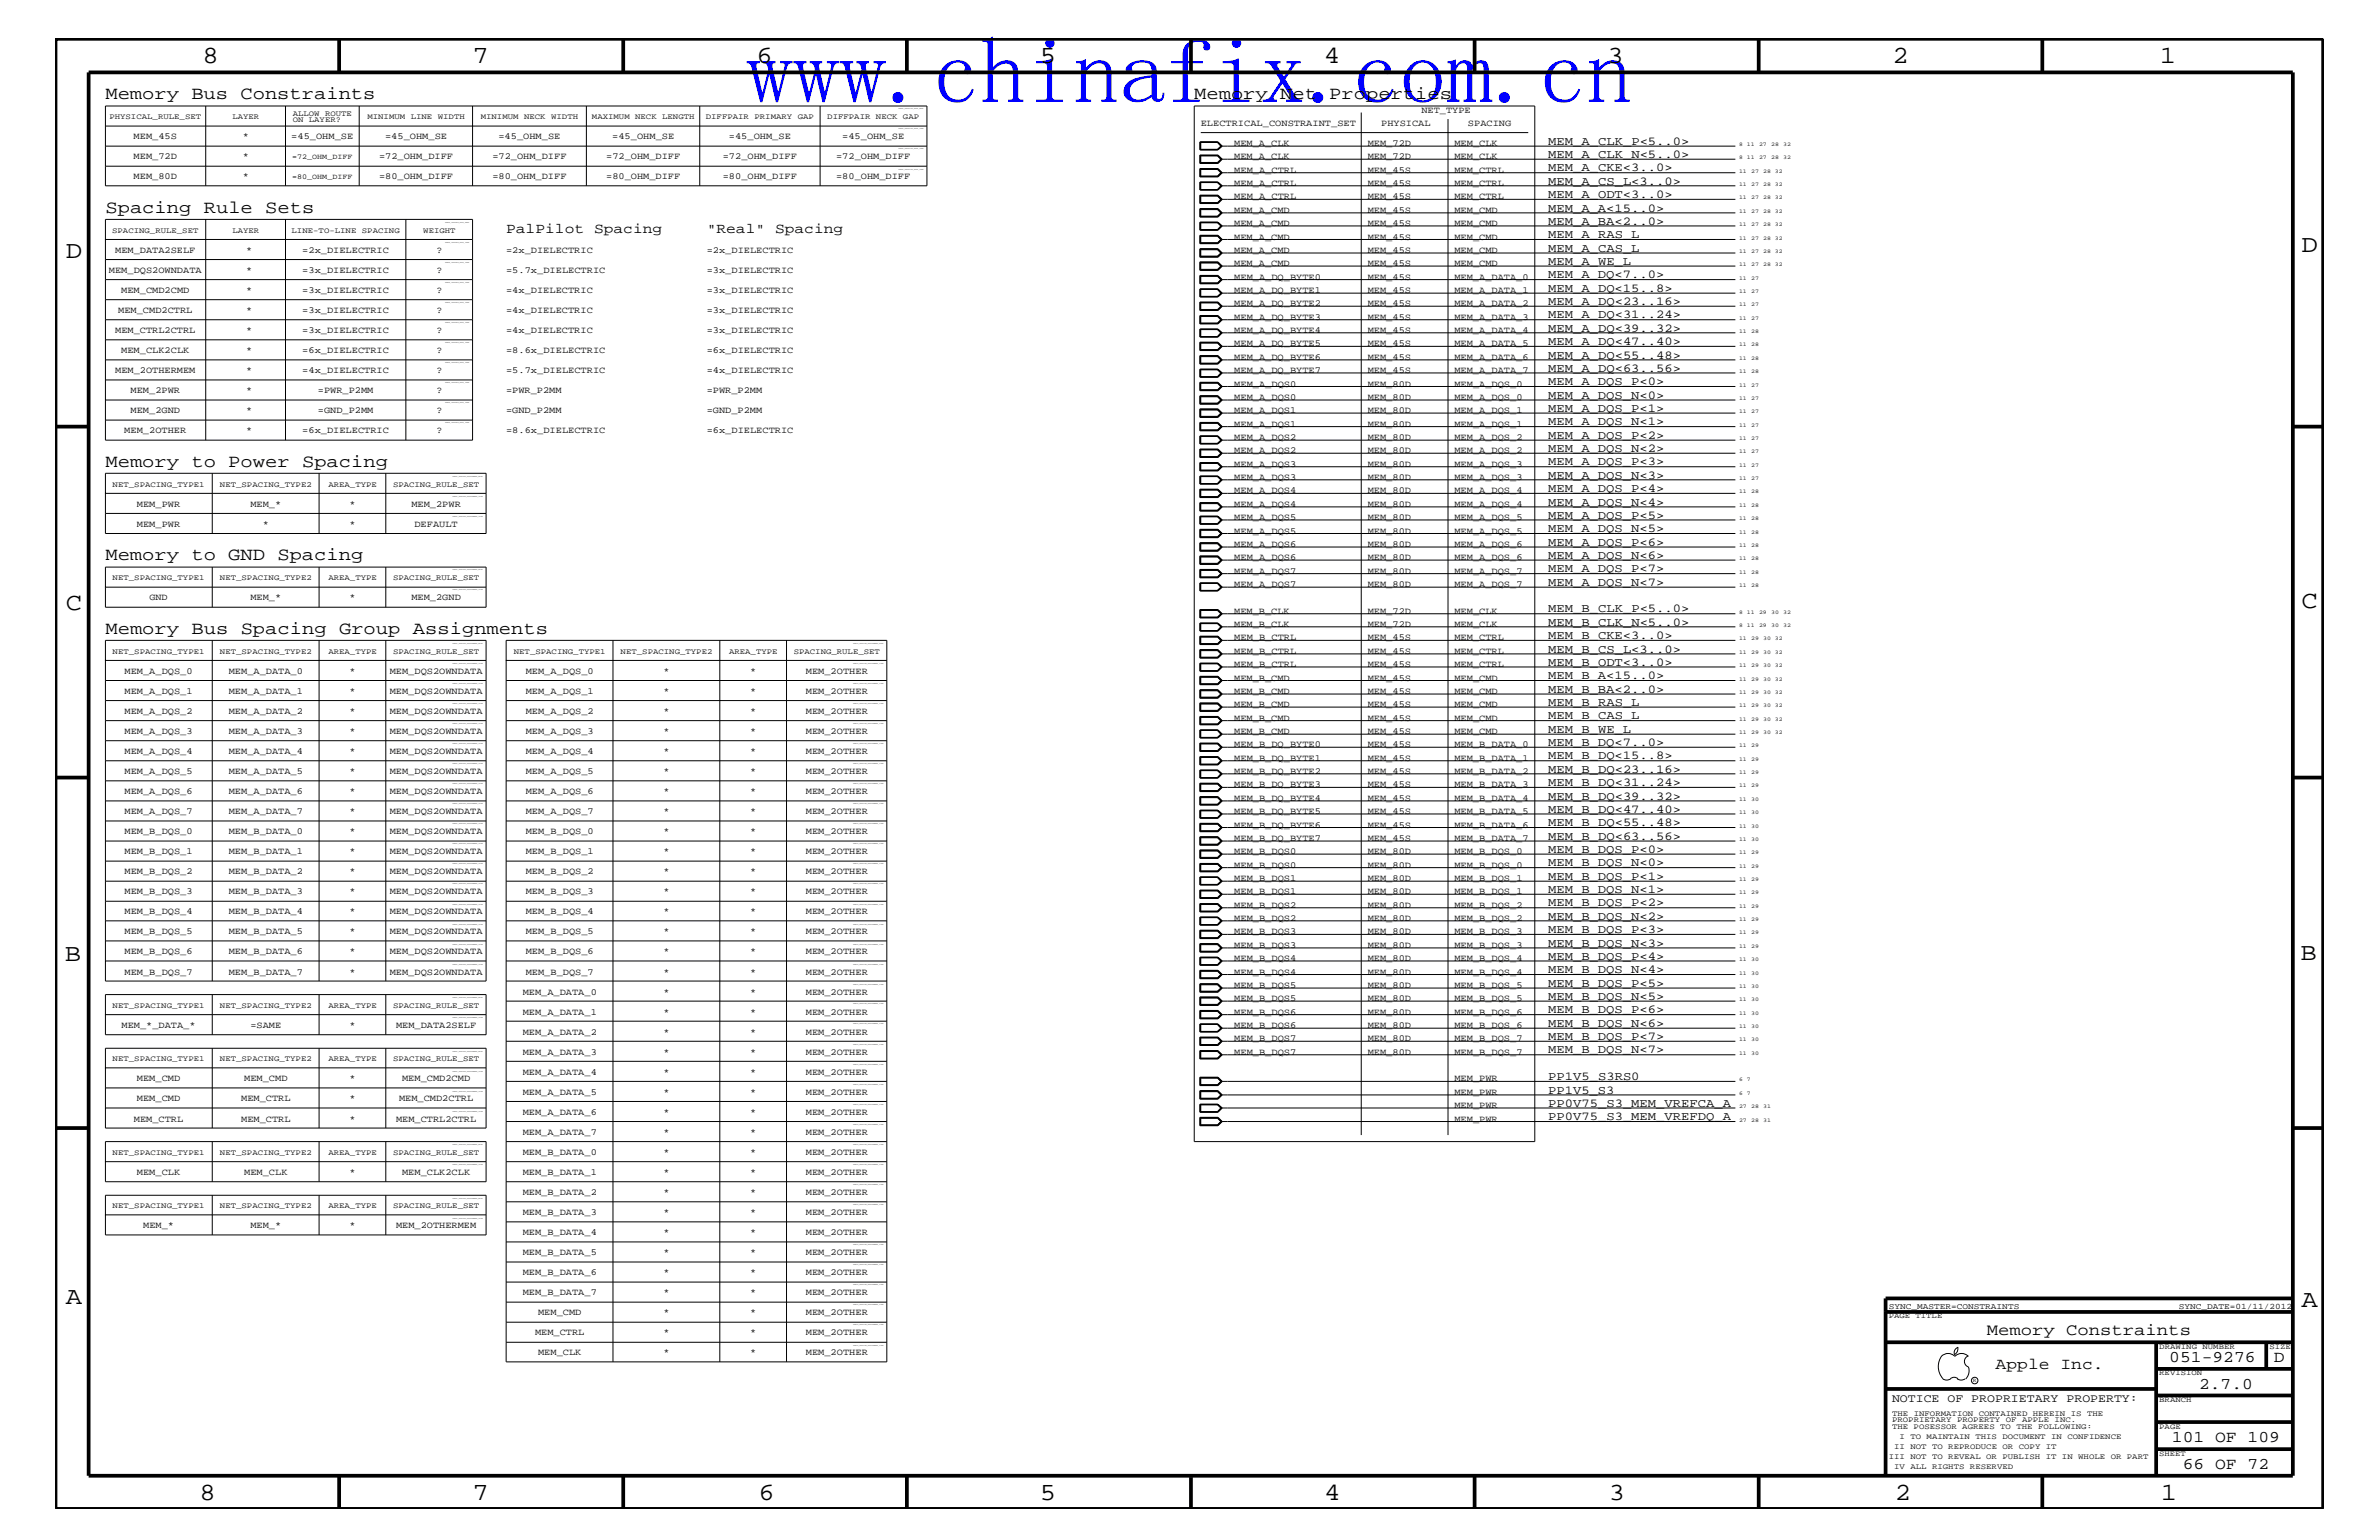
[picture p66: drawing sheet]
<svg xmlns="http://www.w3.org/2000/svg" width="432mm" height="279mm" viewBox="0 0 432 279" stroke-linecap="round" stroke-linejoin="round" font-family="sans-serif">
<defs><g id="words">
<text font-size="16.9" fill="#00f" x="135.5" y="18.7">www.chinafix.com.cn</text>
<g font-size="4.5">
<text x="36.7" y="11.5">8</text>
<text x="85.8" y="11.5">7</text>
<text x="137.3" y="11.5">6</text>
<text x="188.7" y="11.5">5</text>
<text x="240.3" y="11.5">4</text>
<text x="291.8" y="11.5">3</text>
<text x="343.5" y="11.5">2</text>
<text x="392" y="11.5">1</text>
<text x="11.9" y="46.8">D</text>
<text x="417.7" y="45.7">D</text>
<text x="11.9" y="110.6">C</text>
<text x="417.7" y="110.3">C</text>
<text x="11.8" y="174.3">B</text>
<text x="417.6" y="174.2">B</text>
<text x="11.9" y="236.7">A</text>
<text x="417.7" y="237.1">A</text>
<text x="36.2" y="272.1">8</text>
<text x="85.8" y="272.1">7</text>
<text x="137.7" y="272.1">6</text>
<text x="188.7" y="272.1">5</text>
<text x="240.4" y="272.1">4</text>
<text x="292" y="272.1">3</text>
<text x="343.9" y="272.1">2</text>
<text x="392.2" y="272.1">1</text>
</g>
<g font-size="3.3">
<text x="19.1" y="18">Memory Bus Constraints</text>
<text x="216.7" y="18">Memory Net Properties</text>
<text x="19.1" y="38.6">Spacing Rule Sets</text>
<text x="19.1" y="84.7">Memory to Power Spacing</text>
<text x="19.1" y="101.6">Memory to GND Spacing</text>
<text x="19.1" y="115">Memory Bus Spacing Group Assignments</text>
</g>
<g font-size="3">
<text x="360.6" y="242.3">Memory Constraints</text>
<text x="362.2" y="248.4">Apple Inc.</text>
<text x="393.7" y="247.1">051-9276</text>
<text x="399.2" y="252">2.7.0</text>
<text x="412.7" y="247.1">D</text>
<text x="394.2" y="261.6">101 OF 109</text>
<text x="396.2" y="266.6">66 OF 72</text>
</g>
<g font-size="2.6">
<text x="91.9" y="42.3">PalPilot Spacing</text>
<text x="128.3" y="42.3">&quot;Real&quot; Spacing</text>
</g>
<g font-size="2.2">
<text x="281" y="28.6">MEM_A_CLK_N&lt;5..0&gt;</text>
<text x="281" y="26.3">MEM_A_CLK_P&lt;5..0&gt;</text>
<text x="281" y="33.6">MEM_A_CS_L&lt;3..0&gt;</text>
<text x="281" y="35.9">MEM_A_ODT&lt;3..0&gt;</text>
<text x="281" y="31.1">MEM_A_CKE&lt;3..0&gt;</text>
<text x="281" y="40.8">MEM_A_BA&lt;2..0&gt;</text>
<text x="281" y="38.4">MEM_A_A&lt;15..0&gt;</text>
<text x="281" y="45.7">MEM_A_CAS_L</text>
<text x="281" y="43.2">MEM_A_RAS_L</text>
<text x="281" y="48">MEM_A_WE_L</text>
<text x="281" y="50.5">MEM_A_DQ&lt;7..0&gt;</text>
<text x="281" y="52.9">MEM_A_DQ&lt;15..8&gt;</text>
<text x="281" y="57.8">MEM_A_DQ&lt;31..24&gt;</text>
<text x="281" y="55.3">MEM_A_DQ&lt;23..16&gt;</text>
<text x="281" y="65.1">MEM_A_DQ&lt;55..48&gt;</text>
<text x="281" y="62.6">MEM_A_DQ&lt;47..40&gt;</text>
<text x="281" y="60.2">MEM_A_DQ&lt;39..32&gt;</text>
<text x="281" y="67.5">MEM_A_DQ&lt;63..56&gt;</text>
<text x="281" y="69.9">MEM_A_DQS_P&lt;0&gt;</text>
<text x="281" y="72.3">MEM_A_DQS_N&lt;0&gt;</text>
<text x="281" y="77.2">MEM_A_DQS_N&lt;1&gt;</text>
<text x="281" y="74.7">MEM_A_DQS_P&lt;1&gt;</text>
<text x="281" y="79.6">MEM_A_DQS_P&lt;2&gt;</text>
<text x="281" y="82">MEM_A_DQS_N&lt;2&gt;</text>
<text x="281" y="89.3">MEM_A_DQS_P&lt;4&gt;</text>
<text x="281" y="86.9">MEM_A_DQS_N&lt;3&gt;</text>
<text x="281" y="84.4">MEM_A_DQS_P&lt;3&gt;</text>
<text x="281" y="94.2">MEM_A_DQS_P&lt;5&gt;</text>
<text x="281" y="91.7">MEM_A_DQS_N&lt;4&gt;</text>
<text x="281" y="99">MEM_A_DQS_P&lt;6&gt;</text>
<text x="281" y="96.5">MEM_A_DQS_N&lt;5&gt;</text>
<text x="281" y="101.4">MEM_A_DQS_N&lt;6&gt;</text>
<text x="281" y="103.8">MEM_A_DQS_P&lt;7&gt;</text>
<text x="281" y="106.3">MEM_A_DQS_N&lt;7&gt;</text>
<text x="281" y="111.1">MEM_B_CLK_P&lt;5..0&gt;</text>
<text x="281" y="113.6">MEM_B_CLK_N&lt;5..0&gt;</text>
<text x="281" y="118.4">MEM_B_CS_L&lt;3..0&gt;</text>
<text x="281" y="115.9">MEM_B_CKE&lt;3..0&gt;</text>
<text x="281" y="120.8">MEM_B_ODT&lt;3..0&gt;</text>
<text x="281" y="123.2">MEM_B_A&lt;15..0&gt;</text>
<text x="281" y="125.7">MEM_B_BA&lt;2..0&gt;</text>
<text x="281" y="128">MEM_B_RAS_L</text>
<text x="281" y="130.5">MEM_B_CAS_L</text>
<text x="281" y="133">MEM_B_WE_L</text>
<text x="281" y="137.8">MEM_B_DQ&lt;15..8&gt;</text>
<text x="281" y="135.3">MEM_B_DQ&lt;7..0&gt;</text>
<text x="281" y="142.6">MEM_B_DQ&lt;31..24&gt;</text>
<text x="281" y="140.2">MEM_B_DQ&lt;23..16&gt;</text>
<text x="281" y="149.9">MEM_B_DQ&lt;55..48&gt;</text>
<text x="281" y="145.1">MEM_B_DQ&lt;39..32&gt;</text>
<text x="281" y="147.5">MEM_B_DQ&lt;47..40&gt;</text>
<text x="281" y="154.7">MEM_B_DQS_P&lt;0&gt;</text>
<text x="281" y="152.3">MEM_B_DQ&lt;63..56&gt;</text>
<text x="281" y="157.2">MEM_B_DQS_N&lt;0&gt;</text>
<text x="281" y="159.6">MEM_B_DQS_P&lt;1&gt;</text>
<text x="281" y="162">MEM_B_DQS_N&lt;1&gt;</text>
<text x="281" y="164.5">MEM_B_DQS_P&lt;2&gt;</text>
<text x="281" y="166.9">MEM_B_DQS_N&lt;2&gt;</text>
<text x="281" y="171.7">MEM_B_DQS_N&lt;3&gt;</text>
<text x="281" y="169.3">MEM_B_DQS_P&lt;3&gt;</text>
<text x="281" y="176.6">MEM_B_DQS_N&lt;4&gt;</text>
<text x="281" y="179">MEM_B_DQS_P&lt;5&gt;</text>
<text x="281" y="174.2">MEM_B_DQS_P&lt;4&gt;</text>
<text x="281" y="183.8">MEM_B_DQS_P&lt;6&gt;</text>
<text x="281" y="181.4">MEM_B_DQS_N&lt;5&gt;</text>
<text x="281" y="191.1">MEM_B_DQS_N&lt;7&gt;</text>
<text x="281" y="188.7">MEM_B_DQS_P&lt;7&gt;</text>
<text x="281" y="186.3">MEM_B_DQS_N&lt;6&gt;</text>
<text x="281" y="195.9">PP1V5_S3RS0</text>
<text x="281" y="198.4">PP1V5_S3</text>
<text x="281" y="203.2">PP0V75_S3_MEM_VREFDQ_A</text>
<text x="281" y="200.9">PP0V75_S3_MEM_VREFCA_A</text>
</g>
<text font-size="2.1" x="343.4" y="254.4">NOTICE OF PROPRIETARY PROPERTY:</text>
<g font-size="1.7">
<text x="217.9" y="22.9">ELECTRICAL_CONSTRAINT_SET</text>
<text x="250.7" y="22.9">PHYSICAL</text>
<text x="258" y="20.4">NET_TYPE</text>
<text x="266.4" y="22.9">SPACING</text>
<text x="24.3" y="28.9">MEM_72D</text>
<text x="24.3" y="25.3">MEM_45S</text>
<text x="44.1" y="28.9">*</text>
<text x="44.1" y="25.3">*</text>
<text x="52.9" y="25.3">=45_OHM_SE</text>
<text x="68.8" y="28.9">=72_OHM_DIFF</text>
<text x="69.9" y="25.3">=45_OHM_SE</text>
<text x="89.4" y="28.9">=72_OHM_DIFF</text>
<text x="90.5" y="25.3">=45_OHM_SE</text>
<text x="110" y="28.9">=72_OHM_DIFF</text>
<text x="111.1" y="25.3">=45_OHM_SE</text>
<text x="131.2" y="28.9">=72_OHM_DIFF</text>
<text x="132.3" y="25.3">=45_OHM_SE</text>
<text x="151.8" y="28.9">=72_OHM_DIFF</text>
<text x="152.9" y="25.3">=45_OHM_SE</text>
<text x="224" y="28.9">MEM_A_CLK</text>
<text x="224" y="26.5">MEM_A_CLK</text>
<text x="248.2" y="28.9">MEM_72D</text>
<text x="248.2" y="26.5">MEM_72D</text>
<text x="264" y="28.9">MEM_CLK</text>
<text x="264" y="26.5">MEM_CLK</text>
<text x="24.3" y="32.5">MEM_80D</text>
<text x="44.1" y="32.5">*</text>
<text x="68.8" y="32.5">=80_OHM_DIFF</text>
<text x="89.4" y="32.5">=80_OHM_DIFF</text>
<text x="110" y="32.5">=80_OHM_DIFF</text>
<text x="131.2" y="32.5">=80_OHM_DIFF</text>
<text x="151.8" y="32.5">=80_OHM_DIFF</text>
<text x="224" y="33.7">MEM_A_CTRL</text>
<text x="224" y="31.4">MEM_A_CTRL</text>
<text x="248.2" y="33.7">MEM_45S</text>
<text x="248.2" y="31.4">MEM_45S</text>
<text x="264" y="33.7">MEM_CTRL</text>
<text x="264" y="31.4">MEM_CTRL</text>
<text x="224" y="41">MEM_A_CMD</text>
<text x="224" y="36.2">MEM_A_CTRL</text>
<text x="224" y="38.6">MEM_A_CMD</text>
<text x="248.2" y="41">MEM_45S</text>
<text x="248.2" y="38.6">MEM_45S</text>
<text x="248.2" y="36.2">MEM_45S</text>
<text x="264" y="41">MEM_CMD</text>
<text x="264" y="36.2">MEM_CTRL</text>
<text x="264" y="38.6">MEM_CMD</text>
<text x="20.9" y="45.9">MEM_DATA2SELF</text>
<text x="44.7" y="45.9">*</text>
<text x="54.9" y="45.9">=2x_DIELECTRIC</text>
<text x="79.2" y="45.9">?</text>
<text x="91.9" y="45.9">=2x_DIELECTRIC</text>
<text x="128.3" y="45.9">=2x_DIELECTRIC</text>
<text x="224" y="45.9">MEM_A_CMD</text>
<text x="224" y="43.5">MEM_A_CMD</text>
<text x="248.2" y="45.9">MEM_45S</text>
<text x="248.2" y="43.5">MEM_45S</text>
<text x="264" y="45.9">MEM_CMD</text>
<text x="264" y="43.5">MEM_CMD</text>
<text x="19.8" y="49.6">MEM_DQS2OWNDATA</text>
<text x="22" y="53.2">MEM_CMD2CMD</text>
<text x="44.7" y="53.2">*</text>
<text x="44.7" y="49.6">*</text>
<text x="54.9" y="53.2">=3x_DIELECTRIC</text>
<text x="54.9" y="49.6">=3x_DIELECTRIC</text>
<text x="79.2" y="53.2">?</text>
<text x="79.2" y="49.6">?</text>
<text x="91.9" y="53.2">=4x_DIELECTRIC</text>
<text x="91.9" y="49.6">=5.7x_DIELECTRIC</text>
<text x="128.3" y="49.6">=3x_DIELECTRIC</text>
<text x="128.3" y="53.2">=3x_DIELECTRIC</text>
<text x="224" y="48.3">MEM_A_CMD</text>
<text x="224" y="50.7">MEM_A_DQ_BYTE0</text>
<text x="224" y="53.2">MEM_A_DQ_BYTE1</text>
<text x="248.2" y="48.3">MEM_45S</text>
<text x="248.2" y="50.7">MEM_45S</text>
<text x="248.2" y="53.2">MEM_45S</text>
<text x="264" y="50.7">MEM_A_DATA_0</text>
<text x="264" y="53.2">MEM_A_DATA_1</text>
<text x="264" y="48.3">MEM_CMD</text>
<text x="21.5" y="56.8">MEM_CMD2CTRL</text>
<text x="44.7" y="56.8">*</text>
<text x="54.9" y="56.8">=3x_DIELECTRIC</text>
<text x="79.2" y="56.8">?</text>
<text x="91.9" y="56.8">=4x_DIELECTRIC</text>
<text x="128.3" y="56.8">=3x_DIELECTRIC</text>
<text x="224" y="58">MEM_A_DQ_BYTE3</text>
<text x="224" y="55.6">MEM_A_DQ_BYTE2</text>
<text x="248.2" y="58">MEM_45S</text>
<text x="248.2" y="55.6">MEM_45S</text>
<text x="264" y="58">MEM_A_DATA_3</text>
<text x="264" y="55.6">MEM_A_DATA_2</text>
<text x="20.9" y="60.4">MEM_CTRL2CTRL</text>
<text x="22" y="64">MEM_CLK2CLK</text>
<text x="44.7" y="60.4">*</text>
<text x="44.7" y="64">*</text>
<text x="54.9" y="60.4">=3x_DIELECTRIC</text>
<text x="54.9" y="64">=6x_DIELECTRIC</text>
<text x="79.2" y="60.4">?</text>
<text x="79.2" y="64">?</text>
<text x="91.9" y="64">=8.6x_DIELECTRIC</text>
<text x="91.9" y="60.4">=4x_DIELECTRIC</text>
<text x="128.3" y="64">=6x_DIELECTRIC</text>
<text x="128.3" y="60.4">=3x_DIELECTRIC</text>
<text x="224" y="65.3">MEM_A_DQ_BYTE6</text>
<text x="224" y="62.9">MEM_A_DQ_BYTE5</text>
<text x="224" y="60.4">MEM_A_DQ_BYTE4</text>
<text x="248.2" y="65.3">MEM_45S</text>
<text x="248.2" y="62.9">MEM_45S</text>
<text x="248.2" y="60.4">MEM_45S</text>
<text x="264" y="65.3">MEM_A_DATA_6</text>
<text x="264" y="62.9">MEM_A_DATA_5</text>
<text x="264" y="60.4">MEM_A_DATA_4</text>
<text x="20.9" y="67.7">MEM_2OTHERMEM</text>
<text x="23.7" y="71.3">MEM_2PWR</text>
<text x="44.7" y="67.7">*</text>
<text x="44.7" y="71.3">*</text>
<text x="54.9" y="67.7">=4x_DIELECTRIC</text>
<text x="57.7" y="71.3">=PWR_P2MM</text>
<text x="79.2" y="67.7">?</text>
<text x="79.2" y="71.3">?</text>
<text x="91.9" y="67.7">=5.7x_DIELECTRIC</text>
<text x="91.9" y="71.3">=PWR_P2MM</text>
<text x="128.3" y="71.3">=PWR_P2MM</text>
<text x="128.3" y="67.7">=4x_DIELECTRIC</text>
<text x="224" y="67.7">MEM_A_DQ_BYTE7</text>
<text x="224" y="70.1">MEM_A_DQS0</text>
<text x="248.2" y="70.1">MEM_80D</text>
<text x="248.2" y="67.7">MEM_45S</text>
<text x="264" y="67.7">MEM_A_DATA_7</text>
<text x="264" y="70.1">MEM_A_DQS_0</text>
<text x="23.7" y="75">MEM_2GND</text>
<text x="44.7" y="75">*</text>
<text x="57.7" y="75">=GND_P2MM</text>
<text x="79.2" y="75">?</text>
<text x="91.9" y="75">=GND_P2MM</text>
<text x="128.3" y="75">=GND_P2MM</text>
<text x="224" y="72.6">MEM_A_DQS0</text>
<text x="224" y="77.4">MEM_A_DQS1</text>
<text x="224" y="75">MEM_A_DQS1</text>
<text x="248.2" y="72.6">MEM_80D</text>
<text x="248.2" y="77.4">MEM_80D</text>
<text x="248.2" y="75">MEM_80D</text>
<text x="264" y="72.6">MEM_A_DQS_0</text>
<text x="264" y="77.4">MEM_A_DQS_1</text>
<text x="264" y="75">MEM_A_DQS_1</text>
<text x="22.6" y="78.6">MEM_2OTHER</text>
<text x="44.7" y="78.6">*</text>
<text x="54.9" y="78.6">=6x_DIELECTRIC</text>
<text x="79.2" y="78.6">?</text>
<text x="91.9" y="78.6">=8.6x_DIELECTRIC</text>
<text x="128.3" y="78.6">=6x_DIELECTRIC</text>
<text x="224" y="79.9">MEM_A_DQS2</text>
<text x="224" y="82.2">MEM_A_DQS2</text>
<text x="248.2" y="79.9">MEM_80D</text>
<text x="248.2" y="82.2">MEM_80D</text>
<text x="264" y="79.9">MEM_A_DQS_2</text>
<text x="264" y="82.2">MEM_A_DQS_2</text>
<text x="224" y="89.5">MEM_A_DQS4</text>
<text x="224" y="87.1">MEM_A_DQS3</text>
<text x="224" y="84.7">MEM_A_DQS3</text>
<text x="248.2" y="89.5">MEM_80D</text>
<text x="248.2" y="87.1">MEM_80D</text>
<text x="248.2" y="84.7">MEM_80D</text>
<text x="264" y="89.5">MEM_A_DQS_4</text>
<text x="264" y="87.1">MEM_A_DQS_3</text>
<text x="264" y="84.7">MEM_A_DQS_3</text>
<text x="24.8" y="92">MEM_PWR</text>
<text x="24.8" y="95.6">MEM_PWR</text>
<text x="45.5" y="92">MEM_*</text>
<text x="47.7" y="95.6">*</text>
<text x="63.5" y="95.6">*</text>
<text x="63.5" y="92">*</text>
<text x="74.7" y="92">MEM_2PWR</text>
<text x="75.2" y="95.6">DEFAULT</text>
<text x="224" y="94.3">MEM_A_DQS5</text>
<text x="224" y="92">MEM_A_DQS4</text>
<text x="248.2" y="94.3">MEM_80D</text>
<text x="248.2" y="92">MEM_80D</text>
<text x="264" y="94.3">MEM_A_DQS_5</text>
<text x="264" y="92">MEM_A_DQS_4</text>
<text x="224" y="99.3">MEM_A_DQS6</text>
<text x="224" y="96.8">MEM_A_DQS5</text>
<text x="224" y="101.6">MEM_A_DQS6</text>
<text x="248.2" y="99.3">MEM_80D</text>
<text x="248.2" y="96.8">MEM_80D</text>
<text x="248.2" y="101.6">MEM_80D</text>
<text x="264" y="99.3">MEM_A_DQS_6</text>
<text x="264" y="96.8">MEM_A_DQS_5</text>
<text x="264" y="101.6">MEM_A_DQS_6</text>
<text x="224" y="104.1">MEM_A_DQS7</text>
<text x="224" y="106.5">MEM_A_DQS7</text>
<text x="248.2" y="104.1">MEM_80D</text>
<text x="248.2" y="106.5">MEM_80D</text>
<text x="264" y="104.1">MEM_A_DQS_7</text>
<text x="264" y="106.5">MEM_A_DQS_7</text>
<text x="27.1" y="108.9">GND</text>
<text x="45.5" y="108.9">MEM_*</text>
<text x="63.5" y="108.9">*</text>
<text x="74.7" y="108.9">MEM_2GND</text>
<text x="224" y="111.4">MEM_B_CLK</text>
<text x="224" y="113.7">MEM_B_CLK</text>
<text x="248.2" y="111.4">MEM_72D</text>
<text x="248.2" y="113.7">MEM_72D</text>
<text x="264" y="111.4">MEM_CLK</text>
<text x="264" y="113.7">MEM_CLK</text>
<text x="224" y="118.6">MEM_B_CTRL</text>
<text x="224" y="116.2">MEM_B_CTRL</text>
<text x="248.2" y="118.6">MEM_45S</text>
<text x="248.2" y="116.2">MEM_45S</text>
<text x="264" y="118.6">MEM_CTRL</text>
<text x="264" y="116.2">MEM_CTRL</text>
<text x="22.6" y="125.9">MEM_A_DQS_1</text>
<text x="22.6" y="122.3">MEM_A_DQS_0</text>
<text x="41.5" y="125.9">MEM_A_DATA_1</text>
<text x="41.5" y="122.3">MEM_A_DATA_0</text>
<text x="63.5" y="125.9">*</text>
<text x="63.5" y="122.3">*</text>
<text x="70.7" y="125.9">MEM_DQS2OWNDATA</text>
<text x="70.7" y="122.3">MEM_DQS2OWNDATA</text>
<text x="95.4" y="122.3">MEM_A_DQS_0</text>
<text x="95.4" y="125.9">MEM_A_DQS_1</text>
<text x="120.4" y="122.3">*</text>
<text x="120.4" y="125.9">*</text>
<text x="136.2" y="122.3">*</text>
<text x="136.2" y="125.9">*</text>
<text x="146.3" y="122.3">MEM_2OTHER</text>
<text x="146.3" y="125.9">MEM_2OTHER</text>
<text x="224" y="121">MEM_B_CTRL</text>
<text x="224" y="123.5">MEM_B_CMD</text>
<text x="224" y="125.9">MEM_B_CMD</text>
<text x="248.2" y="123.5">MEM_45S</text>
<text x="248.2" y="125.9">MEM_45S</text>
<text x="248.2" y="121">MEM_45S</text>
<text x="264" y="121">MEM_CTRL</text>
<text x="264" y="123.5">MEM_CMD</text>
<text x="264" y="125.9">MEM_CMD</text>
<text x="22.6" y="129.6">MEM_A_DQS_2</text>
<text x="41.5" y="129.6">MEM_A_DATA_2</text>
<text x="63.5" y="129.6">*</text>
<text x="70.7" y="129.6">MEM_DQS2OWNDATA</text>
<text x="95.4" y="129.6">MEM_A_DQS_2</text>
<text x="120.4" y="129.6">*</text>
<text x="136.2" y="129.6">*</text>
<text x="146.3" y="129.6">MEM_2OTHER</text>
<text x="224" y="128.3">MEM_B_CMD</text>
<text x="224" y="130.8">MEM_B_CMD</text>
<text x="248.2" y="128.3">MEM_45S</text>
<text x="248.2" y="130.8">MEM_45S</text>
<text x="264" y="128.3">MEM_CMD</text>
<text x="264" y="130.8">MEM_CMD</text>
<text x="22.6" y="133.2">MEM_A_DQS_3</text>
<text x="22.6" y="136.8">MEM_A_DQS_4</text>
<text x="41.5" y="133.2">MEM_A_DATA_3</text>
<text x="41.5" y="136.8">MEM_A_DATA_4</text>
<text x="63.5" y="133.2">*</text>
<text x="63.5" y="136.8">*</text>
<text x="70.7" y="133.2">MEM_DQS2OWNDATA</text>
<text x="70.7" y="136.8">MEM_DQS2OWNDATA</text>
<text x="95.4" y="136.8">MEM_A_DQS_4</text>
<text x="95.4" y="133.2">MEM_A_DQS_3</text>
<text x="120.4" y="136.8">*</text>
<text x="120.4" y="133.2">*</text>
<text x="136.2" y="136.8">*</text>
<text x="136.2" y="133.2">*</text>
<text x="146.3" y="136.8">MEM_2OTHER</text>
<text x="146.3" y="133.2">MEM_2OTHER</text>
<text x="224" y="133.2">MEM_B_CMD</text>
<text x="224" y="135.6">MEM_B_DQ_BYTE0</text>
<text x="248.2" y="133.2">MEM_45S</text>
<text x="248.2" y="135.6">MEM_45S</text>
<text x="264" y="133.2">MEM_CMD</text>
<text x="264" y="135.6">MEM_B_DATA_0</text>
<text x="22.6" y="140.4">MEM_A_DQS_5</text>
<text x="41.5" y="140.4">MEM_A_DATA_5</text>
<text x="63.5" y="140.4">*</text>
<text x="70.7" y="140.4">MEM_DQS2OWNDATA</text>
<text x="95.4" y="140.4">MEM_A_DQS_5</text>
<text x="120.4" y="140.4">*</text>
<text x="136.2" y="140.4">*</text>
<text x="146.3" y="140.4">MEM_2OTHER</text>
<text x="224" y="142.9">MEM_B_DQ_BYTE3</text>
<text x="224" y="138">MEM_B_DQ_BYTE1</text>
<text x="224" y="140.4">MEM_B_DQ_BYTE2</text>
<text x="248.2" y="142.9">MEM_45S</text>
<text x="248.2" y="138">MEM_45S</text>
<text x="248.2" y="140.4">MEM_45S</text>
<text x="264" y="142.9">MEM_B_DATA_3</text>
<text x="264" y="138">MEM_B_DATA_1</text>
<text x="264" y="140.4">MEM_B_DATA_2</text>
<text x="22.6" y="147.7">MEM_A_DQS_7</text>
<text x="22.6" y="144">MEM_A_DQS_6</text>
<text x="41.5" y="147.7">MEM_A_DATA_7</text>
<text x="41.5" y="144">MEM_A_DATA_6</text>
<text x="63.5" y="147.7">*</text>
<text x="63.5" y="144">*</text>
<text x="70.7" y="147.7">MEM_DQS2OWNDATA</text>
<text x="70.7" y="144">MEM_DQS2OWNDATA</text>
<text x="95.4" y="147.7">MEM_A_DQS_7</text>
<text x="95.4" y="144">MEM_A_DQS_6</text>
<text x="120.4" y="147.7">*</text>
<text x="120.4" y="144">*</text>
<text x="136.2" y="147.7">*</text>
<text x="136.2" y="144">*</text>
<text x="146.3" y="147.7">MEM_2OTHER</text>
<text x="146.3" y="144">MEM_2OTHER</text>
<text x="224" y="145.3">MEM_B_DQ_BYTE4</text>
<text x="224" y="147.7">MEM_B_DQ_BYTE5</text>
<text x="248.2" y="145.3">MEM_45S</text>
<text x="248.2" y="147.7">MEM_45S</text>
<text x="264" y="145.3">MEM_B_DATA_4</text>
<text x="264" y="147.7">MEM_B_DATA_5</text>
<text x="22.6" y="155">MEM_B_DQS_1</text>
<text x="22.6" y="151.3">MEM_B_DQS_0</text>
<text x="41.5" y="155">MEM_B_DATA_1</text>
<text x="41.5" y="151.3">MEM_B_DATA_0</text>
<text x="63.5" y="155">*</text>
<text x="63.5" y="151.3">*</text>
<text x="70.7" y="155">MEM_DQS2OWNDATA</text>
<text x="70.7" y="151.3">MEM_DQS2OWNDATA</text>
<text x="95.4" y="151.3">MEM_B_DQS_0</text>
<text x="95.4" y="155">MEM_B_DQS_1</text>
<text x="120.4" y="155">*</text>
<text x="120.4" y="151.3">*</text>
<text x="136.2" y="151.3">*</text>
<text x="136.2" y="155">*</text>
<text x="146.3" y="151.3">MEM_2OTHER</text>
<text x="146.3" y="155">MEM_2OTHER</text>
<text x="224" y="155">MEM_B_DQS0</text>
<text x="224" y="150.1">MEM_B_DQ_BYTE6</text>
<text x="224" y="152.6">MEM_B_DQ_BYTE7</text>
<text x="248.2" y="155">MEM_80D</text>
<text x="248.2" y="150.1">MEM_45S</text>
<text x="248.2" y="152.6">MEM_45S</text>
<text x="264" y="155">MEM_B_DQS_0</text>
<text x="264" y="150.1">MEM_B_DATA_6</text>
<text x="264" y="152.6">MEM_B_DATA_7</text>
<text x="22.6" y="158.6">MEM_B_DQS_2</text>
<text x="41.5" y="158.6">MEM_B_DATA_2</text>
<text x="63.5" y="158.6">*</text>
<text x="70.7" y="158.6">MEM_DQS2OWNDATA</text>
<text x="95.4" y="158.6">MEM_B_DQS_2</text>
<text x="120.4" y="158.6">*</text>
<text x="136.2" y="158.6">*</text>
<text x="146.3" y="158.6">MEM_2OTHER</text>
<text x="224" y="157.4">MEM_B_DQS0</text>
<text x="224" y="159.9">MEM_B_DQS1</text>
<text x="248.2" y="157.4">MEM_80D</text>
<text x="248.2" y="159.9">MEM_80D</text>
<text x="264" y="157.4">MEM_B_DQS_0</text>
<text x="264" y="159.9">MEM_B_DQS_1</text>
<text x="22.6" y="162.2">MEM_B_DQS_3</text>
<text x="22.6" y="165.9">MEM_B_DQS_4</text>
<text x="41.5" y="162.2">MEM_B_DATA_3</text>
<text x="41.5" y="165.9">MEM_B_DATA_4</text>
<text x="63.5" y="162.2">*</text>
<text x="63.5" y="165.9">*</text>
<text x="70.7" y="162.2">MEM_DQS2OWNDATA</text>
<text x="70.7" y="165.9">MEM_DQS2OWNDATA</text>
<text x="95.4" y="165.9">MEM_B_DQS_4</text>
<text x="95.4" y="162.2">MEM_B_DQS_3</text>
<text x="120.4" y="165.9">*</text>
<text x="120.4" y="162.2">*</text>
<text x="136.2" y="165.9">*</text>
<text x="136.2" y="162.2">*</text>
<text x="146.3" y="165.9">MEM_2OTHER</text>
<text x="146.3" y="162.2">MEM_2OTHER</text>
<text x="224" y="162.2">MEM_B_DQS1</text>
<text x="224" y="164.7">MEM_B_DQS2</text>
<text x="224" y="167.1">MEM_B_DQS2</text>
<text x="248.2" y="162.2">MEM_80D</text>
<text x="248.2" y="164.7">MEM_80D</text>
<text x="248.2" y="167.1">MEM_80D</text>
<text x="264" y="162.2">MEM_B_DQS_1</text>
<text x="264" y="164.7">MEM_B_DQS_2</text>
<text x="264" y="167.1">MEM_B_DQS_2</text>
<text x="22.6" y="173.2">MEM_B_DQS_6</text>
<text x="22.6" y="169.5">MEM_B_DQS_5</text>
<text x="41.5" y="173.2">MEM_B_DATA_6</text>
<text x="41.5" y="169.5">MEM_B_DATA_5</text>
<text x="63.5" y="173.2">*</text>
<text x="63.5" y="169.5">*</text>
<text x="70.7" y="173.2">MEM_DQS2OWNDATA</text>
<text x="70.7" y="169.5">MEM_DQS2OWNDATA</text>
<text x="95.4" y="169.5">MEM_B_DQS_5</text>
<text x="95.4" y="173.2">MEM_B_DQS_6</text>
<text x="120.4" y="169.5">*</text>
<text x="120.4" y="173.2">*</text>
<text x="136.2" y="169.5">*</text>
<text x="136.2" y="173.2">*</text>
<text x="146.3" y="169.5">MEM_2OTHER</text>
<text x="146.3" y="173.2">MEM_2OTHER</text>
<text x="224" y="172">MEM_B_DQS3</text>
<text x="224" y="169.5">MEM_B_DQS3</text>
<text x="248.2" y="172">MEM_80D</text>
<text x="248.2" y="169.5">MEM_80D</text>
<text x="264" y="172">MEM_B_DQS_3</text>
<text x="264" y="169.5">MEM_B_DQS_3</text>
<text x="22.6" y="176.8">MEM_B_DQS_7</text>
<text x="41.5" y="176.8">MEM_B_DATA_7</text>
<text x="63.5" y="176.8">*</text>
<text x="70.7" y="176.8">MEM_DQS2OWNDATA</text>
<text x="95.4" y="176.8">MEM_B_DQS_7</text>
<text x="120.4" y="176.8">*</text>
<text x="136.2" y="176.8">*</text>
<text x="146.3" y="176.8">MEM_2OTHER</text>
<text x="224" y="176.8">MEM_B_DQS4</text>
<text x="224" y="179.3">MEM_B_DQS5</text>
<text x="224" y="174.4">MEM_B_DQS4</text>
<text x="248.2" y="176.8">MEM_80D</text>
<text x="248.2" y="179.3">MEM_80D</text>
<text x="248.2" y="174.4">MEM_80D</text>
<text x="264" y="176.8">MEM_B_DQS_4</text>
<text x="264" y="179.3">MEM_B_DQS_5</text>
<text x="264" y="174.4">MEM_B_DQS_4</text>
<text x="94.9" y="184.1">MEM_A_DATA_1</text>
<text x="94.9" y="180.5">MEM_A_DATA_0</text>
<text x="120.4" y="184.1">*</text>
<text x="120.4" y="180.5">*</text>
<text x="136.2" y="184.1">*</text>
<text x="136.2" y="180.5">*</text>
<text x="146.3" y="184.1">MEM_2OTHER</text>
<text x="146.3" y="180.5">MEM_2OTHER</text>
<text x="224" y="184.1">MEM_B_DQS6</text>
<text x="224" y="181.6">MEM_B_DQS5</text>
<text x="248.2" y="184.1">MEM_80D</text>
<text x="248.2" y="181.6">MEM_80D</text>
<text x="264" y="184.1">MEM_B_DQS_6</text>
<text x="264" y="181.6">MEM_B_DQS_5</text>
<text x="22.1" y="186.5">MEM_*_DATA_*</text>
<text x="45.5" y="186.5">=SAME</text>
<text x="63.5" y="186.5">*</text>
<text x="71.9" y="186.5">MEM_DATA2SELF</text>
<text x="94.9" y="187.7">MEM_A_DATA_2</text>
<text x="94.9" y="191.4">MEM_A_DATA_3</text>
<text x="120.4" y="187.7">*</text>
<text x="120.4" y="191.4">*</text>
<text x="136.2" y="187.7">*</text>
<text x="136.2" y="191.4">*</text>
<text x="146.3" y="187.7">MEM_2OTHER</text>
<text x="146.3" y="191.4">MEM_2OTHER</text>
<text x="224" y="191.4">MEM_B_DQS7</text>
<text x="224" y="188.9">MEM_B_DQS7</text>
<text x="224" y="186.5">MEM_B_DQS6</text>
<text x="248.2" y="191.4">MEM_80D</text>
<text x="248.2" y="188.9">MEM_80D</text>
<text x="248.2" y="186.5">MEM_80D</text>
<text x="264" y="191.4">MEM_B_DQS_7</text>
<text x="264" y="188.9">MEM_B_DQS_7</text>
<text x="264" y="186.5">MEM_B_DQS_6</text>
<text x="24.8" y="196.2">MEM_CMD</text>
<text x="44.3" y="196.2">MEM_CMD</text>
<text x="63.5" y="196.2">*</text>
<text x="73" y="196.2">MEM_CMD2CMD</text>
<text x="94.9" y="195">MEM_A_DATA_4</text>
<text x="120.4" y="195">*</text>
<text x="136.2" y="195">*</text>
<text x="146.3" y="195">MEM_2OTHER</text>
<text x="264" y="196.2">MEM_PWR</text>
<text x="24.3" y="203.5">MEM_CTRL</text>
<text x="24.8" y="199.8">MEM_CMD</text>
<text x="43.8" y="203.5">MEM_CTRL</text>
<text x="43.8" y="199.8">MEM_CTRL</text>
<text x="63.5" y="203.5">*</text>
<text x="63.5" y="199.8">*</text>
<text x="71.9" y="203.5">MEM_CTRL2CTRL</text>
<text x="72.4" y="199.8">MEM_CMD2CTRL</text>
<text x="94.9" y="198.7">MEM_A_DATA_5</text>
<text x="94.9" y="202.3">MEM_A_DATA_6</text>
<text x="120.4" y="198.7">*</text>
<text x="120.4" y="202.3">*</text>
<text x="136.2" y="198.7">*</text>
<text x="136.2" y="202.3">*</text>
<text x="146.3" y="198.7">MEM_2OTHER</text>
<text x="146.3" y="202.3">MEM_2OTHER</text>
<text x="264" y="198.7">MEM_PWR</text>
<text x="264" y="203.5">MEM_PWR</text>
<text x="264" y="201">MEM_PWR</text>
<text x="94.9" y="209.6">MEM_B_DATA_0</text>
<text x="94.9" y="205.9">MEM_A_DATA_7</text>
<text x="120.4" y="209.6">*</text>
<text x="120.4" y="205.9">*</text>
<text x="136.2" y="209.6">*</text>
<text x="136.2" y="205.9">*</text>
<text x="146.3" y="209.6">MEM_2OTHER</text>
<text x="146.3" y="205.9">MEM_2OTHER</text>
<text x="24.8" y="213.2">MEM_CLK</text>
<text x="44.3" y="213.2">MEM_CLK</text>
<text x="63.5" y="213.2">*</text>
<text x="73" y="213.2">MEM_CLK2CLK</text>
<text x="94.9" y="213.2">MEM_B_DATA_1</text>
<text x="120.4" y="213.2">*</text>
<text x="136.2" y="213.2">*</text>
<text x="146.3" y="213.2">MEM_2OTHER</text>
<text x="94.9" y="220.4">MEM_B_DATA_3</text>
<text x="94.9" y="216.9">MEM_B_DATA_2</text>
<text x="120.4" y="220.4">*</text>
<text x="120.4" y="216.9">*</text>
<text x="136.2" y="220.4">*</text>
<text x="136.2" y="216.9">*</text>
<text x="146.3" y="220.4">MEM_2OTHER</text>
<text x="146.3" y="216.9">MEM_2OTHER</text>
<text x="26" y="222.9">MEM_*</text>
<text x="45.5" y="222.9">MEM_*</text>
<text x="63.5" y="222.9">*</text>
<text x="71.9" y="222.9">MEM_2OTHERMEM</text>
<text x="94.9" y="227.7">MEM_B_DATA_5</text>
<text x="94.9" y="224.1">MEM_B_DATA_4</text>
<text x="120.4" y="227.7">*</text>
<text x="120.4" y="224.1">*</text>
<text x="136.2" y="227.7">*</text>
<text x="136.2" y="224.1">*</text>
<text x="146.3" y="227.7">MEM_2OTHER</text>
<text x="146.3" y="224.1">MEM_2OTHER</text>
<text x="94.9" y="231.3">MEM_B_DATA_6</text>
<text x="120.4" y="231.3">*</text>
<text x="136.2" y="231.3">*</text>
<text x="146.3" y="231.3">MEM_2OTHER</text>
<text x="94.9" y="235">MEM_B_DATA_7</text>
<text x="97.7" y="238.6">MEM_CMD</text>
<text x="120.4" y="238.6">*</text>
<text x="120.4" y="235">*</text>
<text x="136.2" y="238.6">*</text>
<text x="136.2" y="235">*</text>
<text x="146.3" y="238.6">MEM_2OTHER</text>
<text x="146.3" y="235">MEM_2OTHER</text>
<text x="97.1" y="242.3">MEM_CTRL</text>
<text x="97.7" y="245.9">MEM_CLK</text>
<text x="120.4" y="245.9">*</text>
<text x="120.4" y="242.3">*</text>
<text x="136.2" y="245.9">*</text>
<text x="136.2" y="242.3">*</text>
<text x="146.3" y="245.9">MEM_2OTHER</text>
<text x="146.3" y="242.3">MEM_2OTHER</text>
</g>
<g font-size="1.5">
<text x="342.8" y="237.4">SYNC_MASTER=CONSTRAINTS</text>
<text x="395.5" y="237.4">SYNC_DATE=01/11/2012</text>
</g>
<g font-size="1.4">
<text x="19.8" y="21.6">PHYSICAL_RULE_SET</text>
<text x="42.2" y="21.6">LAYER</text>
<text x="53.1" y="21">ALLOW ROUTE</text>
<text x="53.1" y="22.2">ON LAYER?</text>
<text x="66.7" y="21.6">MINIMUM LINE WIDTH</text>
<text x="87.2" y="21.6">MINIMUM NECK WIDTH</text>
<text x="107.4" y="21.6">MAXIMUM NECK LENGTH</text>
<text x="128.1" y="21.6">DIFFPAIR PRIMARY GAP</text>
<text x="150.2" y="21.6">DIFFPAIR NECK GAP</text>
<text x="53" y="28.9">=72_OHM_DIFF</text>
<text x="53" y="32.5">=80_OHM_DIFF</text>
<text x="20.4" y="42.3">SPACING_RULE_SET</text>
<text x="42.2" y="42.3">LAYER</text>
<text x="52.9" y="42.3">LINE-TO-LINE SPACING</text>
<text x="76.8" y="42.3">WEIGHT</text>
<text x="20.4" y="88.3">NET_SPACING_TYPE1</text>
<text x="39.9" y="88.3">NET_SPACING_TYPE2</text>
<text x="59.6" y="88.3">AREA_TYPE</text>
<text x="71.3" y="88.3">SPACING_RULE_SET</text>
<text x="20.4" y="105.3">NET_SPACING_TYPE1</text>
<text x="39.9" y="105.3">NET_SPACING_TYPE2</text>
<text x="59.6" y="105.3">AREA_TYPE</text>
<text x="71.3" y="105.3">SPACING_RULE_SET</text>
<text x="20.4" y="118.6">NET_SPACING_TYPE1</text>
<text x="39.9" y="118.6">NET_SPACING_TYPE2</text>
<text x="59.6" y="118.6">AREA_TYPE</text>
<text x="71.3" y="118.6">SPACING_RULE_SET</text>
<text x="93.3" y="118.6">NET_SPACING_TYPE1</text>
<text x="112.6" y="118.6">NET_SPACING_TYPE2</text>
<text x="132.3" y="118.6">AREA_TYPE</text>
<text x="144.1" y="118.6">SPACING_RULE_SET</text>
<text x="20.4" y="182.9">NET_SPACING_TYPE1</text>
<text x="39.9" y="182.9">NET_SPACING_TYPE2</text>
<text x="59.6" y="182.9">AREA_TYPE</text>
<text x="71.3" y="182.9">SPACING_RULE_SET</text>
<text x="20.4" y="192.6">NET_SPACING_TYPE1</text>
<text x="39.9" y="192.6">NET_SPACING_TYPE2</text>
<text x="59.6" y="192.6">AREA_TYPE</text>
<text x="71.3" y="192.6">SPACING_RULE_SET</text>
<text x="20.4" y="209.6">NET_SPACING_TYPE1</text>
<text x="39.9" y="209.6">NET_SPACING_TYPE2</text>
<text x="59.6" y="209.6">AREA_TYPE</text>
<text x="71.3" y="209.6">SPACING_RULE_SET</text>
<text x="20.4" y="219.2">NET_SPACING_TYPE1</text>
<text x="39.9" y="219.2">NET_SPACING_TYPE2</text>
<text x="59.6" y="219.2">AREA_TYPE</text>
<text x="71.3" y="219.2">SPACING_RULE_SET</text>
<text x="342.8" y="239.2">PAGE TITLE</text>
<text x="391.9" y="244.7">DRAWING NUMBER</text>
<text x="411.9" y="244.7">SIZE</text>
<text x="391.9" y="249.5">REVISION</text>
<text x="343.4" y="256.8">THE INFORMATION CONTAINED HEREIN IS THE</text>
<text x="391.9" y="254.4">BRANCH</text>
<text x="343.4" y="258">PROPRIETARY PROPERTY OF APPLE INC.</text>
<text x="343.4" y="259.3">THE POSESSOR AGREES TO THE FOLLOWING:</text>
<text x="343.8" y="262.9">II NOT TO REPRODUCE OR COPY IT</text>
<text x="344.8" y="261.1">I TO MAINTAIN THIS DOCUMENT IN CONFIDENCE</text>
<text x="391.9" y="259.3">PAGE</text>
<text x="342.8" y="264.7">III NOT TO REVEAL OR PUBLISH IT IN WHOLE OR PART</text>
<text x="343.8" y="266.6">IV ALL RIGHTS RESERVED</text>
<text x="391.9" y="264.1">SHEET</text>
</g>
<g font-size="1">
<text x="315.6" y="28.9">8</text>
<text x="315.6" y="26.5">8</text>
<text x="317.1" y="28.9">11</text>
<text x="317.1" y="26.5">11</text>
<text x="319.3" y="28.9">27</text>
<text x="319.3" y="26.5">27</text>
<text x="321.5" y="28.9">28</text>
<text x="321.5" y="26.5">28</text>
<text x="323.7" y="28.9">32</text>
<text x="323.7" y="26.5">32</text>
<text x="315.6" y="33.7">11</text>
<text x="315.6" y="31.4">11</text>
<text x="317.8" y="33.7">27</text>
<text x="317.8" y="31.4">27</text>
<text x="320" y="33.7">28 32</text>
<text x="320" y="31.4">28 32</text>
<text x="315.6" y="41">11</text>
<text x="315.6" y="36.2">11</text>
<text x="315.6" y="38.6">11</text>
<text x="317.8" y="41">27</text>
<text x="317.8" y="36.2">27</text>
<text x="317.8" y="38.6">27</text>
<text x="320" y="41">28 32</text>
<text x="320" y="36.2">28 32</text>
<text x="320" y="38.6">28 32</text>
<text x="315.6" y="45.9">11</text>
<text x="315.6" y="43.5">11</text>
<text x="317.8" y="45.9">27</text>
<text x="317.8" y="43.5">27</text>
<text x="320" y="45.9">28 32</text>
<text x="320" y="43.5">28 32</text>
<text x="315.6" y="48.3">11</text>
<text x="315.6" y="50.7">11</text>
<text x="315.6" y="53.2">11</text>
<text x="317.8" y="48.3">27</text>
<text x="317.8" y="50.7">27</text>
<text x="317.8" y="53.2">27</text>
<text x="320" y="48.3">28 32</text>
<text x="315.6" y="55.6">11</text>
<text x="315.6" y="58">11</text>
<text x="317.8" y="55.6">27</text>
<text x="317.8" y="58">27</text>
<text x="315.6" y="65.3">11</text>
<text x="315.6" y="62.9">11</text>
<text x="315.6" y="60.4">11</text>
<text x="317.8" y="65.3">28</text>
<text x="317.8" y="62.9">28</text>
<text x="317.8" y="60.4">28</text>
<text x="315.6" y="67.7">11</text>
<text x="315.6" y="70.1">11</text>
<text x="317.8" y="67.7">28</text>
<text x="317.8" y="70.1">27</text>
<text x="315.6" y="77.4">11</text>
<text x="315.6" y="75">11</text>
<text x="315.6" y="72.6">11</text>
<text x="317.8" y="77.4">27</text>
<text x="317.8" y="75">27</text>
<text x="317.8" y="72.6">27</text>
<text x="315.6" y="79.9">11</text>
<text x="315.6" y="82.2">11</text>
<text x="317.8" y="79.9">27</text>
<text x="317.8" y="82.2">27</text>
<text x="315.6" y="89.5">11</text>
<text x="315.6" y="87.1">11</text>
<text x="315.6" y="84.7">11</text>
<text x="317.8" y="89.5">28</text>
<text x="317.8" y="87.1">27</text>
<text x="317.8" y="84.7">27</text>
<text x="315.6" y="94.3">11</text>
<text x="315.6" y="92">11</text>
<text x="317.8" y="94.3">28</text>
<text x="317.8" y="92">28</text>
<text x="315.6" y="101.6">11</text>
<text x="315.6" y="99.3">11</text>
<text x="315.6" y="96.8">11</text>
<text x="317.8" y="101.6">28</text>
<text x="317.8" y="99.3">28</text>
<text x="317.8" y="96.8">28</text>
<text x="315.6" y="104.1">11</text>
<text x="315.6" y="106.5">11</text>
<text x="317.8" y="104.1">28</text>
<text x="317.8" y="106.5">28</text>
<text x="315.6" y="111.4">8</text>
<text x="315.6" y="113.7">8</text>
<text x="317.1" y="111.4">11</text>
<text x="317.1" y="113.7">11</text>
<text x="319.3" y="111.4">29</text>
<text x="319.3" y="113.7">29</text>
<text x="321.5" y="111.4">30</text>
<text x="321.5" y="113.7">30</text>
<text x="323.7" y="111.4">32</text>
<text x="323.7" y="113.7">32</text>
<text x="315.6" y="118.6">11</text>
<text x="315.6" y="116.2">11</text>
<text x="317.8" y="118.6">29</text>
<text x="317.8" y="116.2">29</text>
<text x="320" y="118.6">30 32</text>
<text x="320" y="116.2">30 32</text>
<text x="315.6" y="121">11</text>
<text x="315.6" y="123.5">11</text>
<text x="315.6" y="125.9">11</text>
<text x="317.8" y="121">29</text>
<text x="317.8" y="123.5">29</text>
<text x="317.8" y="125.9">29</text>
<text x="320" y="121">30 32</text>
<text x="320" y="123.5">30 32</text>
<text x="320" y="125.9">30 32</text>
<text x="315.6" y="128.3">11</text>
<text x="315.6" y="130.8">11</text>
<text x="317.8" y="128.3">29</text>
<text x="317.8" y="130.8">29</text>
<text x="320" y="128.3">30 32</text>
<text x="320" y="130.8">30 32</text>
<text x="315.6" y="133.2">11</text>
<text x="315.6" y="135.6">11</text>
<text x="317.8" y="133.2">29</text>
<text x="317.8" y="135.6">29</text>
<text x="320" y="133.2">30 32</text>
<text x="315.6" y="142.9">11</text>
<text x="315.6" y="138">11</text>
<text x="315.6" y="140.4">11</text>
<text x="317.8" y="142.9">29</text>
<text x="317.8" y="138">29</text>
<text x="317.8" y="140.4">29</text>
<text x="315.6" y="145.3">11</text>
<text x="315.6" y="147.7">11</text>
<text x="317.8" y="145.3">30</text>
<text x="317.8" y="147.7">30</text>
<text x="315.6" y="155">11</text>
<text x="315.6" y="150.1">11</text>
<text x="315.6" y="152.6">11</text>
<text x="317.8" y="155">29</text>
<text x="317.8" y="150.1">30</text>
<text x="317.8" y="152.6">30</text>
<text x="315.6" y="157.4">11</text>
<text x="315.6" y="159.9">11</text>
<text x="317.8" y="157.4">29</text>
<text x="317.8" y="159.9">29</text>
<text x="315.6" y="162.2">11</text>
<text x="315.6" y="164.7">11</text>
<text x="315.6" y="167.1">11</text>
<text x="317.8" y="162.2">29</text>
<text x="317.8" y="164.7">29</text>
<text x="317.8" y="167.1">29</text>
<text x="315.6" y="172">11</text>
<text x="315.6" y="169.5">11</text>
<text x="317.8" y="172">29</text>
<text x="317.8" y="169.5">29</text>
<text x="315.6" y="176.8">11</text>
<text x="315.6" y="179.3">11</text>
<text x="315.6" y="174.4">11</text>
<text x="317.8" y="176.8">30</text>
<text x="317.8" y="179.3">30</text>
<text x="317.8" y="174.4">30</text>
<text x="315.6" y="181.6">11</text>
<text x="315.6" y="184.1">11</text>
<text x="317.8" y="181.6">30</text>
<text x="317.8" y="184.1">30</text>
<text x="315.6" y="188.9">11</text>
<text x="315.6" y="186.5">11</text>
<text x="315.6" y="191.4">11</text>
<text x="317.8" y="188.9">30</text>
<text x="317.8" y="186.5">30</text>
<text x="317.8" y="191.4">30</text>
<text x="315.6" y="196.2">6</text>
<text x="317.1" y="196.2">7</text>
<text x="315.6" y="198.7">6</text>
<text x="315.6" y="203.5">27</text>
<text x="315.6" y="201">27</text>
<text x="317.1" y="198.7">7</text>
<text x="317.8" y="203.5">28</text>
<text x="317.8" y="201">28</text>
<text x="320" y="203.5">31</text>
<text x="320" y="201">31</text>
<text x="358.1" y="250.7">R</text>
</g>
<g font-size=".3">
<text x="163.1" y="23.5">TABLE_PHYSICAL_RULE_ITEM</text>
<text x="163.1" y="19.8">TABLE_PHYSICAL_RULE_HEAD</text>
<text x="163.1" y="27.1">TABLE_PHYSICAL_RULE_ITEM</text>
<text x="163.1" y="30.8">TABLE_PHYSICAL_RULE_ITEM</text>
<text x="80.8" y="40.4">TABLE_SPACING_RULE_HEAD</text>
<text x="80.8" y="44.1">TABLE_SPACING_RULE_ITEM</text>
<text x="80.8" y="47.7">TABLE_SPACING_RULE_ITEM</text>
<text x="80.8" y="51.3">TABLE_SPACING_RULE_ITEM</text>
<text x="80.8" y="58.6">TABLE_SPACING_RULE_ITEM</text>
<text x="80.8" y="55">TABLE_SPACING_RULE_ITEM</text>
<text x="80.8" y="65.9">TABLE_SPACING_RULE_ITEM</text>
<text x="80.8" y="62.3">TABLE_SPACING_RULE_ITEM</text>
<text x="80.8" y="69.5">TABLE_SPACING_RULE_ITEM</text>
<text x="80.8" y="76.8">TABLE_SPACING_RULE_ITEM</text>
<text x="80.8" y="73.2">TABLE_SPACING_RULE_ITEM</text>
<text x="82.1" y="86.5">TABLE_SPACING_ASSIGNMENT_HEAD</text>
<text x="82.1" y="93.8">TABLE_SPACING_ASSIGNMENT_ITEM</text>
<text x="82.1" y="90.1">TABLE_SPACING_ASSIGNMENT_ITEM</text>
<text x="82.1" y="103.5">TABLE_SPACING_ASSIGNMENT_HEAD</text>
<text x="82.1" y="107.1">TABLE_SPACING_ASSIGNMENT_ITEM</text>
<text x="82.1" y="116.8">TABLE_SPACING_ASSIGNMENT_HEAD</text>
<text x="154.9" y="116.8">TABLE_SPACING_ASSIGNMENT_HEAD</text>
<text x="82.1" y="120.4">TABLE_SPACING_ASSIGNMENT_ITEM</text>
<text x="82.1" y="124.1">TABLE_SPACING_ASSIGNMENT_ITEM</text>
<text x="154.9" y="124.1">TABLE_SPACING_ASSIGNMENT_ITEM</text>
<text x="154.9" y="120.4">TABLE_SPACING_ASSIGNMENT_ITEM</text>
<text x="82.1" y="131.3">TABLE_SPACING_ASSIGNMENT_ITEM</text>
<text x="82.1" y="127.7">TABLE_SPACING_ASSIGNMENT_ITEM</text>
<text x="154.9" y="127.7">TABLE_SPACING_ASSIGNMENT_ITEM</text>
<text x="154.9" y="131.3">TABLE_SPACING_ASSIGNMENT_ITEM</text>
<text x="82.1" y="135">TABLE_SPACING_ASSIGNMENT_ITEM</text>
<text x="154.9" y="135">TABLE_SPACING_ASSIGNMENT_ITEM</text>
<text x="82.1" y="142.3">TABLE_SPACING_ASSIGNMENT_ITEM</text>
<text x="82.1" y="138.6">TABLE_SPACING_ASSIGNMENT_ITEM</text>
<text x="154.9" y="138.6">TABLE_SPACING_ASSIGNMENT_ITEM</text>
<text x="154.9" y="142.3">TABLE_SPACING_ASSIGNMENT_ITEM</text>
<text x="82.1" y="145.9">TABLE_SPACING_ASSIGNMENT_ITEM</text>
<text x="82.1" y="149.5">TABLE_SPACING_ASSIGNMENT_ITEM</text>
<text x="154.9" y="145.9">TABLE_SPACING_ASSIGNMENT_ITEM</text>
<text x="154.9" y="149.5">TABLE_SPACING_ASSIGNMENT_ITEM</text>
<text x="82.1" y="153.2">TABLE_SPACING_ASSIGNMENT_ITEM</text>
<text x="154.9" y="153.2">TABLE_SPACING_ASSIGNMENT_ITEM</text>
<text x="82.1" y="160.5">TABLE_SPACING_ASSIGNMENT_ITEM</text>
<text x="82.1" y="156.8">TABLE_SPACING_ASSIGNMENT_ITEM</text>
<text x="154.9" y="156.8">TABLE_SPACING_ASSIGNMENT_ITEM</text>
<text x="154.9" y="160.5">TABLE_SPACING_ASSIGNMENT_ITEM</text>
<text x="82.1" y="164.1">TABLE_SPACING_ASSIGNMENT_ITEM</text>
<text x="82.1" y="167.8">TABLE_SPACING_ASSIGNMENT_ITEM</text>
<text x="154.9" y="167.8">TABLE_SPACING_ASSIGNMENT_ITEM</text>
<text x="154.9" y="164.1">TABLE_SPACING_ASSIGNMENT_ITEM</text>
<text x="82.1" y="171.4">TABLE_SPACING_ASSIGNMENT_ITEM</text>
<text x="154.9" y="171.4">TABLE_SPACING_ASSIGNMENT_ITEM</text>
<text x="82.1" y="175">TABLE_SPACING_ASSIGNMENT_ITEM</text>
<text x="154.9" y="178.7">TABLE_SPACING_ASSIGNMENT_ITEM</text>
<text x="154.9" y="175">TABLE_SPACING_ASSIGNMENT_ITEM</text>
<text x="82.1" y="181">TABLE_SPACING_ASSIGNMENT_HEAD</text>
<text x="82.1" y="184.7">TABLE_SPACING_ASSIGNMENT_ITEM</text>
<text x="154.9" y="182.2">TABLE_SPACING_ASSIGNMENT_ITEM</text>
<text x="154.9" y="185.9">TABLE_SPACING_ASSIGNMENT_ITEM</text>
<text x="82.1" y="190.8">TABLE_SPACING_ASSIGNMENT_HEAD</text>
<text x="154.9" y="189.5">TABLE_SPACING_ASSIGNMENT_ITEM</text>
<text x="82.1" y="194.4">TABLE_SPACING_ASSIGNMENT_ITEM</text>
<text x="154.9" y="196.8">TABLE_SPACING_ASSIGNMENT_ITEM</text>
<text x="154.9" y="193.2">TABLE_SPACING_ASSIGNMENT_ITEM</text>
<text x="82.1" y="198.1">TABLE_SPACING_ASSIGNMENT_ITEM</text>
<text x="82.1" y="201.7">TABLE_SPACING_ASSIGNMENT_ITEM</text>
<text x="154.9" y="200.4">TABLE_SPACING_ASSIGNMENT_ITEM</text>
<text x="82.1" y="207.7">TABLE_SPACING_ASSIGNMENT_HEAD</text>
<text x="154.9" y="204.1">TABLE_SPACING_ASSIGNMENT_ITEM</text>
<text x="154.9" y="207.7">TABLE_SPACING_ASSIGNMENT_ITEM</text>
<text x="82.1" y="211.4">TABLE_SPACING_ASSIGNMENT_ITEM</text>
<text x="154.9" y="215">TABLE_SPACING_ASSIGNMENT_ITEM</text>
<text x="154.9" y="211.4">TABLE_SPACING_ASSIGNMENT_ITEM</text>
<text x="82.1" y="217.5">TABLE_SPACING_ASSIGNMENT_HEAD</text>
<text x="82.1" y="221.1">TABLE_SPACING_ASSIGNMENT_ITEM</text>
<text x="154.9" y="218.6">TABLE_SPACING_ASSIGNMENT_ITEM</text>
<text x="154.9" y="225.9">TABLE_SPACING_ASSIGNMENT_ITEM</text>
<text x="154.9" y="233.2">TABLE_SPACING_ASSIGNMENT_ITEM</text>
<text x="154.9" y="229.6">TABLE_SPACING_ASSIGNMENT_ITEM</text>
<text x="154.9" y="236.8">TABLE_SPACING_ASSIGNMENT_ITEM</text>
<text x="154.9" y="240.5">TABLE_SPACING_ASSIGNMENT_ITEM</text>
<text x="154.9" y="244.1">TABLE_SPACING_ASSIGNMENT_ITEM</text>
</g>
</g></defs>
<g fill="none" stroke="#000" stroke-width=".18">
<path d="M19.1 19.2h149.1v14.5h-149.1zM37.3 19.2v14.5M51.8 19.2v14.5M65.2 19.2v14.5M85.8 19.2v14.5M106.4 19.2v14.5M127 19.2v14.5M148.9 19.2v14.5M216.8 19.2h61.8v187.9h-61.8zM19.1 26.5h149.1M19.1 30.2h149.1M19.1 22.9h149.1"/>
<path d="M37.3 39.8v40.1M51.8 39.8v40.1M73.7 39.8v40.1M217.8 28.1h3.3l.7 .8-.7 .7h-3.3zM217.8 25.8h3.3l.7 .7-.7 .7h-3.3zM217.8 30.6h3.3l.7 .7-.7 .8h-3.3zM217.8 33h3.3l.7 .7-.7 .8h-3.3zM217.8 35.4h3.3l.7 .8-.7 .7h-3.3zM217.8 37.9h3.3l.7 .7-.7 .8h-3.3zM217.9 25.8v1.4M217.9 33v1.5M217.9 37.9v1.4h3.1"/>
<path d="M217.9 27.1h3.1M217.9 25.8h3.1M217.9 34.4h3.1M217.9 33.1h3.1M217.9 37.9h3.1l.7 .7-.7 .7M217.9 28.3h3.1l.6 .6-.6 .6h-3.1zM217.9 25.8v1.3M217.9 30.7h3.1l.6 .6-.6 .6h-3.1zM217.9 33.1v1.3M217.9 35.6h3.1l.6 .6-.6 .6h-3.1zM217.9 38h3.1l.6 .6-.6 .6h-3.1zM217.9 24.1h59.5"/>
<path d="M221 28.2l.7 .7-.7 .7h-3.1M221 28.2l.8 .7-.8 .7M221 28.2h-3.1v1.4M221 30.7h-3.1v1.3h3.1M221 35.5h-3.1v1.3h3.1M221 25.8l.7 .7-.7 .6M221 25.8l.8 .7-.8 .7M221 25.8l.6 .7M221 30.7l.7 .6-.7 .7M221 30.7l.8 .6-.8 .7M221 33.1l.7 .6-.7 .7M221 33l.8 .7-.8 .8"/>
<path d="M221 33.1l.6 .6M221 35.5l.7 .7-.7 .6M221 35.5l.8 .7-.8 .6M221 37.9l.8 .7-.8 .7M221.6 28.9h93.4M221.6 26.5l-.6 .6M221.6 26.5h93.4M221.6 31.3h93.4M221.6 33.7l-.6 .7M221.6 33.7h93.4M221.6 36.2h93.4M221.6 38.6h93.4"/>
<path d="M247.1 20.4v185.5M262.8 21.6v184.3M19.1 43.4v36.5h66.7v-40.1h-66.7v3.6h66.7M19.1 50.7h66.7M19.1 58h66.7M19.1 47.1h66.7M19.1 54.4h66.7M217.8 40.3h3.3l.7 .7-.7 .8h-3.3zM217.8 42.7h3.3l.7 .7-.7 .8h-3.3zM217.8 45.1h3.3l.7 .8-.7 .8h-3.3zM217.8 47.5h3.3l.7 .8-.7 .7h-3.3zM217.8 50h3.3l.7 .7-.7 .8h-3.3z"/>
<path d="M217.8 52.4h3.3l.7 .8-.7 .7h-3.3zM217.8 54.8h3.3l.7 .8-.7 .7h-3.3zM217.8 57.2h3.3l.7 .8-.7 .8h-3.3zM217.8 59.7h3.3l.7 .7-.7 .7h-3.3zM217.9 40.3v1.5M217.9 45.1v1.5h3.1l.8-.7-.8-.8M217.9 49v-1.4h3.1l.8 .7-.8 .7M217.9 52.4v1.5M217.9 59.7v1.4M217.9 41.7h3.1M217.9 40.4h3.1M217.9 46.5h3.1"/>
<path d="M217.9 45.2h3.1l.7 .7-.7 .6M217.9 47.7h3.1M217.9 59.8h3.1M217.9 53.8h3.1M217.9 52.5h3.1M217.9 40.4v1.3M217.9 42.9h3.1l.6 .5-.6 .6h-3.1zM217.9 47.7v1.2h3.1l.6-.6M217.9 50.1h3.1l.6 .6-.6 .6h-3.1zM217.9 52.5v1.3M217.9 55h3.1l.6 .6-.6 .5h-3.1zM217.9 57.4h3.1l.6 .6-.6 .6h-3.1z"/>
<path d="M217.9 59.8v1.3M221 42.8h-3.1v1.3h3.1M221 50.1h-3.1v1.3h3.1M221 54.9h-3.1v1.4M221 57.3h-3.1v1.4h3.1M221 40.4l.7 .6-.7 .7M221 40.3l.8 .7-.8 .8M221 40.4l.6 .6M221 42.8l.7 .6-.7 .7M221 42.8l.8 .6-.8 .7M221 47.7l.7 .6-.7 .7h-3.1M221 47.7l.6 .6"/>
<path d="M221 50.1l.7 .6-.7 .7M221 50.1l.8 .6-.8 .7M221 59.8l.7 .6-.7 .7M221 59.7l.8 .7-.8 .7M221 59.8l.6 .6M221 57.3l.7 .7-.7 .7M221 57.3l.8 .7-.8 .7M221 54.9l.7 .7-.7 .6h-3.1M221 54.9l.8 .7-.8 .7M221 52.5l.7 .7-.7 .6M221 52.4l.8 .8-.8 .7M221 52.5l.6 .7"/>
<path d="M221.6 45.9l-.6-.6h-3.1v1.2M221.6 41l-.6 .7M221.6 41h93.4M221.6 45.9l-.6 .6M221.6 45.9h93.4M221.6 43.4h93.4M221.6 48.3h93.4M221.6 50.7h93.4M221.6 58h93.4M221.6 55.6h93.4M221.6 53.2l-.6 .6M221.6 53.2h93.4"/>
<path d="M19.1 72.6h66.7M19.1 65.3h66.7M19.1 76.2h66.7M19.1 68.9h66.7M19.1 61.7h66.7M217.8 62.1h3.3l.7 .7-.7 .8h-3.3zM217.8 64.5h3.3l.7 .8-.7 .8h-3.3zM217.8 67h3.3l.7 .7-.7 .7h-3.3zM217.8 69.4h3.3l.7 .7-.7 .8h-3.3zM217.8 71.8h3.3l.7 .8-.7 .7h-3.3zM217.8 74.2h3.3l.7 .7-.7 .8h-3.3zM217.8 76.6h3.3l.7 .8-.7 .8h-3.3z"/>
<path d="M217.8 79.1h3.3l.7 .8-.7 .6h-3.3zM217.9 64.5v1.5h3.1M217.9 67v1.4M217.9 71.8v1.5h3.1l.8-.7-.8-.8M217.9 75.7v-1.4h3.1l.8 .6-.8 .8M217.9 79.1v1.4M217.9 73.2h3.1M217.9 71.9h3.1l.7 .7-.7 .6M217.9 79.2h3.1M217.9 74.4h3.1M217.9 68.3h3.1M217.9 67.1h3.1"/>
<path d="M217.9 64.6h3.1l.7 .7-.7 .7M217.9 61.1h3.1M217.9 62.2h3.1l.6 .6-.6 .6h-3.1zM217.9 64.7h3.1l.6 .6-.6 .6h-3.1zM217.9 67.1v1.2M217.9 69.5h3.1l.6 .6-.6 .6h-3.1zM217.9 74.4v1.1h3.1l.6-.6M217.9 76.8h3.1l.6 .6-.6 .6h-3.1zM217.9 79.2v1.2M221 62.2h-3.1v1.3h3.1M221 69.4h-3.1v1.4h3.1M221 76.7h-3.1v1.4h3.1"/>
<path d="M221 69.4l.7 .7-.7 .7M221 69.4l.8 .7-.8 .7M221 79.2l.7 .7-.7 .5M221 79.1l.8 .8-.8 .6M221 79.2l.6 .7M221 76.7l.7 .7-.7 .7M221 76.7l.8 .7-.8 .7M221 74.4l.7 .5-.7 .7h-3.1M221 74.4l.6 .5M221 67.1l.7 .6-.7 .6M221 67l.8 .7-.8 .7M221 67.1l.6 .6"/>
<path d="M221 64.5l.8 .8-.8 .7M221 62.2l.7 .6-.7 .7M221 62.2l.8 .6-.8 .7M221.6 72.6l-.6-.6h-3.1v1.2M221.6 70.1h93.4M221.6 72.6l-.6 .6M221.6 72.6h93.4M221.6 79.9l-.6 .5M221.6 79.9h93.4M221.6 77.4h93.4M221.6 74.9h93.4M221.6 67.7l-.6 .6"/>
<path d="M221.6 67.7h93.4M221.6 65.3h93.4M221.6 62.8h93.4M221.6 60.4l-.6 .7M221.6 60.4h93.4M19.1 89.5v7.3h69.1v-10.9h-69.1v3.6h69.1M19.1 93.2h69.1M38.5 85.9v10.9M57.9 85.9v10.9M70 85.9v10.9M217.8 81.5h3.3l.7 .7-.7 .8h-3.3zM217.8 83.9h3.3l.7 .8-.7 .7h-3.3z"/>
<path d="M217.8 86.4h3.3l.7 .7-.7 .7h-3.3zM217.8 88.7h3.3l.7 .8-.7 .8h-3.3zM217.8 91.2h3.3l.7 .8-.7 .7h-3.3zM217.8 93.7h3.3l.7 .6-.7 .8h-3.3zM217.8 96h3.3l.7 .8-.7 .8h-3.3zM217.8 98.5h3.3l.7 .7-.7 .8h-3.3zM217.9 86.4v1.4M217.9 91.2v1.4h3.1M217.9 93.7v1.4M217.9 98.5v1.4h3.1l.8-.7-.8-.7M217.9 99.8h3.1M217.9 98.6h3.1l.7 .6-.7 .6"/>
<path d="M217.9 95h3.1M217.9 93.7h3.1M217.9 91.3h3.1l.7 .7-.7 .6M217.9 87.7h3.1M217.9 86.5h3.1M217.9 80.4h3.1M217.9 81.6h3.1l.6 .6-.6 .6h-3.1zM217.9 84.1h3.1l.6 .6-.6 .6h-3.1zM217.9 86.5v1.2M217.9 88.9h3.1l.6 .6-.6 .6h-3.1zM217.9 91.4h3.1l.6 .6-.6 .6h-3.1zM217.9 93.7v1.3"/>
<path d="M217.9 96.2h3.1l.6 .6-.6 .6h-3.1zM221 81.6h-3.1v1.4M221 84h-3.1v1.4h3.1M221 88.8h-3.1v1.4h3.1M221 96.1h-3.1v1.4h3.1M221 96.1l.7 .7-.7 .7M221 96.1l.8 .7-.8 .7M221 93.7l.7 .6-.7 .7M221 93.7l.8 .6-.8 .8M221 93.7l.6 .6M221 91.2l.8 .8-.8 .6M221 88.8l.7 .7-.7 .7"/>
<path d="M221 88.8l.8 .7-.8 .7M221 86.5l.7 .6-.7 .6M221 86.4l.8 .7-.8 .7M221 86.5l.6 .6M221 84l.7 .7-.7 .7M221 84l.8 .7-.8 .7M221 81.6l.7 .6-.7 .7h-3.1M221 81.6l.8 .6-.8 .8M221.6 99.2l-.6-.5h-3.1v1.1M221.6 99.2l-.6 .6M221.6 99.2h93.4M221.6 96.8h93.4"/>
<path d="M221.6 94.3l-.6 .7M221.6 94.3h93.4M221.6 92h93.4M221.6 89.5h93.4M221.6 87.1l-.6 .6M221.6 87.1h93.4M221.6 84.7h93.4M221.6 82.2h93.4M19.1 106.5v3.7h69.1v-7.3h-69.1v3.6h69.1M19.1 119.8v58.2h69.1v-61.8h-69.1v3.6h69.1M38.5 102.9v7.3M38.5 116.2v61.8"/>
<path d="M57.9 102.9v7.3M57.9 116.2v61.8M70 102.9v7.3M70 116.2v61.8M91.9 119.8v127.3h69.1v-130.9h-69.1v3.6h69.1M111.3 116.2v130.9M130.6 116.2v130.9M142.8 116.2v130.9M217.8 100.9h3.3l.7 .7-.7 .8h-3.3zM217.8 103.3h3.3l.7 .8-.7 .7h-3.3zM217.8 105.8h3.3l.7 .7-.7 .7h-3.3zM217.8 110.6h3.3l.7 .8-.7 .7h-3.3z"/>
<path d="M217.8 113h3.3l.7 .7-.7 .8h-3.3zM217.8 115.4h3.3l.7 .8-.7 .7h-3.3zM217.8 117.9h3.3l.7 .7-.7 .8h-3.3zM217.9 102.4v-1.5h3.1l.8 .7-.8 .8M217.9 105.8v1.4M217.9 113v1.5M217.9 117.9v1.4h3.1M217.9 101h3.1M217.9 107.1h3.1M217.9 105.9h3.1M217.9 114.4h3.1M217.9 113.1h3.1"/>
<path d="M217.9 118h3.1l.7 .6-.7 .7M217.9 101v1.2h3.1l.6-.6M217.9 103.5h3.1l.6 .6-.6 .6h-3.1zM217.9 105.9v1.2M217.9 110.8h3.1l.6 .6-.6 .5h-3.1zM217.9 113.1v1.3M217.9 115.6h3.1l.6 .6-.6 .6h-3.1zM217.9 118h3.1l.6 .6-.6 .6h-3.1zM221 103.4h-3.1v1.4h3.1M221 110.7h-3.1v1.3h3.1M221 115.5h-3.1v1.4h3.1M221 101l.7 .6-.7 .7h-3.1"/>
<path d="M221 101l.6 .6M221 110.7l.7 .7-.7 .6M221 110.7l.8 .7-.8 .6M221 105.9l.7 .6-.7 .6M221 105.8l.8 .7-.8 .7M221 105.9l.6 .6M221 103.4l.7 .7-.7 .7M221 103.4l.8 .7-.8 .7M221 113.1l.7 .6-.7 .7M221 113l.8 .7-.8 .8M221 113.1l.6 .6M221 117.9l.8 .7-.8 .7"/>
<path d="M221 115.5l.7 .7-.7 .7M221 115.5l.8 .7-.8 .7M221.6 101.6h93.4M221.6 111.4h93.4M221.6 106.5l-.6 .6M221.6 106.5h93.4M221.6 104.1h93.4M221.6 113.7l-.6 .7M221.6 113.7h93.4M221.6 118.6h93.4M221.6 116.2h93.4M19.1 123.5h69.1"/>
<path d="M19.1 130.7h69.1M19.1 138h69.1M19.1 127.1h69.1M19.1 134.4h69.1M91.9 123.5h69.1M91.9 130.7h69.1M91.9 138h69.1M91.9 127.1h69.1M91.9 134.4h69.1M217.8 120.3h3.3l.7 .7-.7 .8h-3.3zM217.8 122.7h3.3l.7 .8-.7 .7h-3.3zM217.8 125.2h3.3l.7 .7-.7 .8h-3.3z"/>
<path d="M217.8 127.5h3.3l.7 .8-.7 .8h-3.3zM217.8 130h3.3l.7 .7-.7 .8h-3.3zM217.8 132.4h3.3l.7 .8-.7 .7h-3.3zM217.8 134.8h3.3l.7 .8-.7 .7h-3.3zM217.8 137.3h3.3l.7 .7-.7 .8h-3.3zM217.8 139.7h3.3l.7 .7-.7 .8h-3.3zM217.9 120.3v1.5M217.9 125.2v1.4h3.1l.8-.7-.8-.7M217.9 129.1v-1.5h3.1l.8 .7-.8 .8M217.9 132.4v1.5M217.9 139.7v1.5M217.9 121.7h3.1"/>
<path d="M217.9 120.4h3.1M217.9 126.5h3.1M217.9 125.2h3.1l.7 .7-.7 .6M217.9 127.7h3.1M217.9 133.8h3.1M217.9 132.5h3.1M217.9 139.8h3.1M217.9 120.4v1.3M217.9 122.9h3.1l.6 .6-.6 .6h-3.1zM217.9 127.7v1.2h3.1l.6-.6M217.9 130.2h3.1l.6 .5-.6 .6h-3.1zM217.9 132.5v1.3"/>
<path d="M217.9 135h3.1l.6 .6-.6 .6h-3.1zM217.9 137.4h3.1l.6 .6-.6 .6h-3.1zM217.9 139.8v1.3M221 122.8h-3.1v1.3h3.1M221 130.1h-3.1v1.3h3.1M221 134.9h-3.1v1.4M221 137.3h-3.1v1.4h3.1M221 120.4l.7 .6-.7 .7M221 120.3l.8 .7-.8 .8M221 120.4l.6 .6M221 122.8l.7 .7-.7 .6M221 122.8l.8 .7-.8 .6"/>
<path d="M221 130.1l.7 .6-.7 .7M221 130.1l.8 .6-.8 .7M221 127.7l.7 .6-.7 .7h-3.1M221 127.7l.6 .6M221 132.5l.7 .7-.7 .6M221 132.4l.8 .8-.8 .7M221 132.5l.6 .7M221 134.9l.7 .7-.7 .6h-3.1M221 134.9l.8 .7-.8 .7M221 137.3l.7 .7-.7 .7M221 137.3l.8 .7-.8 .7M221 139.8l.7 .6-.7 .7"/>
<path d="M221 139.7l.8 .7-.8 .8M221 139.8l.6 .6M221.6 125.9l-.6-.6h-3.1v1.2M221.6 121l-.6 .7M221.6 121h93.4M221.6 123.5h93.4M221.6 125.9l-.6 .6M221.6 125.9h93.4M221.6 130.7h93.4M221.6 128.3h93.4M221.6 133.2l-.6 .6M221.6 133.2h93.4"/>
<path d="M221.6 135.6h93.4M221.6 138h93.4M19.1 145.3h69.1M19.1 152.6h69.1M19.1 159.9h69.1M19.1 156.2h69.1M19.1 148.9h69.1M19.1 141.7h69.1M91.9 145.3h69.1M91.9 152.6h69.1M91.9 159.9h69.1M91.9 156.2h69.1"/>
<path d="M91.9 148.9h69.1M91.9 141.7h69.1M217.8 142.1h3.3l.7 .8-.7 .7h-3.3zM217.8 144.5h3.3l.7 .8-.7 .8h-3.3zM217.8 147h3.3l.7 .7-.7 .7h-3.3zM217.8 149.4h3.3l.7 .7-.7 .8h-3.3zM217.8 151.8h3.3l.7 .8-.7 .8h-3.3zM217.8 154.2h3.3l.7 .8-.7 .7h-3.3zM217.8 156.7h3.3l.7 .7-.7 .8h-3.3zM217.8 159.1h3.3l.7 .8-.7 .6h-3.3zM217.9 144.5v1.5h3.1M217.9 147v1.4"/>
<path d="M217.9 151.8v1.5h3.1l.8-.7-.8-.8M217.9 155.7v-1.4h3.1l.8 .7-.8 .7M217.9 159.1v1.4M217.9 141.1h3.1M217.9 148.4h3.1M217.9 147.1h3.1M217.9 144.6h3.1l.7 .7-.7 .7M217.9 153.2h3.1M217.9 151.9h3.1l.7 .7-.7 .6M217.9 154.4h3.1M217.9 159.2h3.1M217.9 142.3h3.1l.6 .6-.6 .5h-3.1z"/>
<path d="M217.9 144.7h3.1l.6 .6-.6 .6h-3.1zM217.9 147.1v1.3M217.9 149.5h3.1l.6 .6-.6 .6h-3.1zM217.9 154.4v1.2h3.1l.6-.6M217.9 156.8h3.1l.6 .6-.6 .6h-3.1zM217.9 159.2v1.3M221 142.2h-3.1v1.3h3.1M221 149.5h-3.1v1.3h3.1M221 156.7h-3.1v1.4h3.1M221 142.2l.7 .7-.7 .6M221 142.2l.8 .7-.8 .6M221 147.1l.7 .6-.7 .7"/>
<path d="M221 147l.8 .7-.8 .7M221 147.1l.6 .6M221 144.5l.8 .8-.8 .7M221 149.5l.7 .6-.7 .7M221 149.5l.8 .6-.8 .7M221 154.4l.7 .6-.7 .6h-3.1M221 154.4l.6 .6M221 156.7l.7 .7-.7 .7M221 156.7l.8 .7-.8 .7M221 159.2l.7 .7-.7 .6M221 159.1l.8 .8-.8 .6M221 159.2l.6 .7"/>
<path d="M221.6 152.6l-.6-.6h-3.1v1.2M221.6 142.9h93.4M221.6 140.4l-.6 .7M221.6 140.4h93.4M221.6 147.7l-.6 .7M221.6 147.7h93.4M221.6 145.3h93.4M221.6 150.1h93.4M221.6 152.6l-.6 .6M221.6 152.6h93.4M221.6 155h93.4M221.6 157.4h93.4"/>
<path d="M221.6 159.9l-.6 .6M221.6 159.9h93.4M19.1 167.1h69.1M19.1 174.4h69.1M19.1 163.5h69.1M19.1 170.7h69.1M91.9 167.1h69.1M91.9 174.4h69.1M91.9 163.5h69.1M91.9 170.7h69.1M91.9 178h69.1M217.8 161.5h3.3l.7 .7-.7 .8h-3.3z"/>
<path d="M217.8 163.9h3.3l.7 .8-.7 .8h-3.3zM217.8 166.4h3.3l.7 .7-.7 .7h-3.3zM217.8 168.8h3.3l.7 .7-.7 .8h-3.3zM217.8 171.2h3.3l.7 .8-.7 .7h-3.3zM217.8 173.7h3.3l.7 .7-.7 .7h-3.3zM217.8 176h3.3l.7 .8-.7 .8h-3.3zM217.8 178.5h3.3l.7 .8-.7 .7h-3.3zM217.9 166.4v1.4M217.9 171.2v1.5h3.1M217.9 173.7v1.4M217.9 178.5v1.4h3.1l.8-.6-.8-.8M217.9 160.5h3.1"/>
<path d="M217.9 167.7h3.1M217.9 166.5h3.1M217.9 171.3h3.1l.7 .7-.7 .7M217.9 175h3.1M217.9 173.8h3.1M217.9 179.9h3.1M217.9 178.6h3.1l.7 .7-.7 .6M217.9 161.6h3.1l.6 .6-.6 .6h-3.1zM217.9 164.1h3.1l.6 .6-.6 .6h-3.1zM217.9 166.5v1.2M217.9 168.9h3.1l.6 .6-.6 .6h-3.1zM217.9 171.4h3.1l.6 .6-.6 .6h-3.1z"/>
<path d="M217.9 173.8v1.2M217.9 176.2h3.1l.6 .6-.6 .6h-3.1zM221 161.6h-3.1v1.4M221 164h-3.1v1.4h3.1M221 168.8h-3.1v1.4h3.1M221 176.1h-3.1v1.4h3.1M221 164l.7 .7-.7 .7M221 164l.8 .7-.8 .7M221 161.6l.7 .6-.7 .7h-3.1M221 161.6l.8 .6-.8 .8M221 168.8l.7 .7-.7 .7M221 168.8l.8 .7-.8 .7"/>
<path d="M221 166.5l.7 .6-.7 .6M221 166.4l.8 .7-.8 .7M221 166.5l.6 .6M221 176.1l.7 .7-.7 .7M221 176.1l.8 .7-.8 .7M221 171.2l.8 .8-.8 .7M221 173.8l.7 .6-.7 .6M221 173.7l.8 .7-.8 .7M221 173.8l.6 .6M221.6 179.3l-.6-.6h-3.1v1.2M221.6 164.7h93.4M221.6 162.2h93.4"/>
<path d="M221.6 169.5h93.4M221.6 167.1l-.6 .6M221.6 167.1h93.4M221.6 176.8h93.4M221.6 172h93.4M221.6 174.4l-.6 .6M221.6 174.4h93.4M221.6 179.3l-.6 .6M221.6 179.3h93.4M19.1 193.7v11h69.1v-14.5h-69.1v3.5h69.1M19.1 184.1v3.6h69.1v-7.3h-69.1v3.7h69.1M19.1 197.4h69.1"/>
<path d="M38.5 180.4v7.3M38.5 190.2v14.5M57.9 180.4v7.3M57.9 190.2v14.5M70 180.4v7.3M70 190.2v14.5M91.9 196.2h69.1M91.9 181.6h69.1M91.9 188.9h69.1M91.9 185.3h69.1M91.9 199.8h69.1M91.9 192.6h69.1"/>
<path d="M217.8 180.9h3.3l.7 .7-.7 .8h-3.3zM217.8 183.3h3.3l.7 .8-.7 .7h-3.3zM217.8 185.8h3.3l.7 .7-.7 .7h-3.3zM217.8 188.2h3.3l.7 .7-.7 .8h-3.3zM217.8 190.6h3.3l.7 .8-.7 .7h-3.3zM217.8 195.4h3.3l.7 .8-.7 .8h-3.3zM217.8 197.9h3.3l.7 .8-.7 .7h-3.3zM217.9 182.4v-1.4h3.1l.8 .6-.8 .8M217.9 185.8v1.4M217.9 197.9v1.4h3.1M217.9 198h3.1l.7 .7-.7 .6M217.9 181h3.1"/>
<path d="M217.9 187.1h3.1M217.9 185.9h3.1M217.9 181v1.2h3.1l.6-.6M217.9 183.5h3.1l.6 .6-.6 .6h-3.1zM217.9 185.9v1.2M217.9 188.3h3.1l.6 .6-.6 .6h-3.1zM217.9 190.8h3.1l.6 .6-.6 .6h-3.1zM217.9 195.6h3.1l.6 .6-.6 .6h-3.1zM217.9 198.1h3.1l.6 .6-.6 .5h-3.1zM221 183.4h-3.1v1.4h3.1M221 188.2h-3.1v1.5M221 190.7h-3.1v1.3h3.1"/>
<path d="M221 195.5h-3.1v1.4h3.1M221 195.5l.7 .7-.7 .7M221 195.5l.8 .7-.8 .7M221 197.9l.8 .8-.8 .6M221 181l.7 .6-.7 .7h-3.1M221 181l.6 .6M221 188.2l.7 .7-.7 .7h-3.1M221 188.2l.8 .7-.8 .8M221 183.4l.7 .7-.7 .7M221 183.4l.8 .7-.8 .7M221 185.9l.7 .6-.7 .6M221 185.8l.8 .7-.8 .7"/>
<path d="M221 185.9l.6 .6M221 190.7l.7 .7-.7 .6M221 190.7l.8 .7-.8 .6M221.6 196.2h93.4M221.6 198.7h93.4M221.6 181.6h93.4M221.6 188.9h93.4M221.6 184.1h93.4M221.6 186.5l-.6 .6M221.6 186.5h93.4M221.6 191.4h93.4M19.1 210.8v3.6h69.1v-7.3h-69.1v3.7h69.1"/>
<path d="M19.1 201h69.1M38.5 207.1v7.3M38.5 216.9v7.2M57.9 207.1v7.3M57.9 216.9v7.2M70 207.1v7.3M70 216.9v7.2M91.9 203.5h69.1M91.9 218h69.1M91.9 207.1h69.1M91.9 210.8h69.1M91.9 214.4h69.1"/>
<path d="M217.8 200.3h3.3l.7 .7-.7 .8h-3.3zM217.8 202.7h3.3l.7 .8-.7 .7h-3.3zM217.9 200.3v1.5M217.9 201.7h3.1M217.9 200.4h3.1M217.9 200.4v1.3M217.9 202.9h3.1l.6 .6-.6 .6h-3.1zM221 202.8h-3.1v1.4h3.1M221 202.8l.7 .7-.7 .7M221 202.8l.8 .7-.8 .7M221 200.4l.7 .6-.7 .7M221 200.3l.8 .7-.8 .8"/>
<path d="M221 200.4l.6 .6M221.6 203.5h93.4M221.6 201l-.6 .7M221.6 201h93.4M19.1 220.4v3.7h69.1v-7.2h-69.1v3.5h69.1M91.9 221.7h69.1M91.9 225.3h69.1M91.9 229h69.1M91.9 236.2h69.1M91.9 232.6h69.1M91.9 239.9h69.1M91.9 243.5h69.1"/>
<path d="M352.4 246.1a1.69 1.69 0 0 1 2.4 0M352.4 246a3.3 3.3 0 0 0 .3 4.1M352.6 250.2l.7 .2 .7-.2M354 250.2l.7-.3 .7 .3M354.8 246.1a1.69 1.69 0 0 1 2.5 0M355.3 250.2l.7 .2 .7-.2M355.3 244.4l.1 .3a1.18 1.18 0 0 1-.6 1M355.4 244.4a.99 .99 0 0 0-.6 1.4M357.2 246a1.04 1.04 0 0 0-.6 1 1.04 1.04 0 0 0 .6 1M357.3 248l.1 .7a2.11 2.11 0 0 1-.6 1.5"/>
<circle cx="358.4" cy="250.5" r=".59"/>
</g>
<g fill="none" stroke="#000" stroke-width=".68" stroke-linecap="butt">
<path d="M10.1 7h411.6v266.8h-411.6zM16.1 13.1h400.1v254.6h-400.1zM61.6 7v6.1M113.1 7v6.1M164.6 7v6.1M216.2 7v6.1M267.6 7v6.1M319.2 7v6.1M370.7 7v6.1M10.1 77.4h6M416.2 77.4h5.5M10.1 141.1h6"/>
<path d="M416.2 141.1h5.5M10.1 204.7h6M416.2 204.7h5.5M342.2 238h74M416.2 235.6h-74v32.1M342.2 243.5h74M342.2 252h49.2M391.4 248.4h24.8M391.4 243.5v24.2M391.4 258h24.8M391.4 253.2h24.8M411.3 243.5v4.9"/>
<path d="M61.6 267.7v6.1M113.1 267.7v6.1M164.6 267.7v6.1M216.2 268v5.8M267.6 267.7v6.1M319.2 267.7v6.1M370.7 267.7v6.1M391.4 262.9h24.8"/>
</g>
<use href="#words"/>
</svg>
